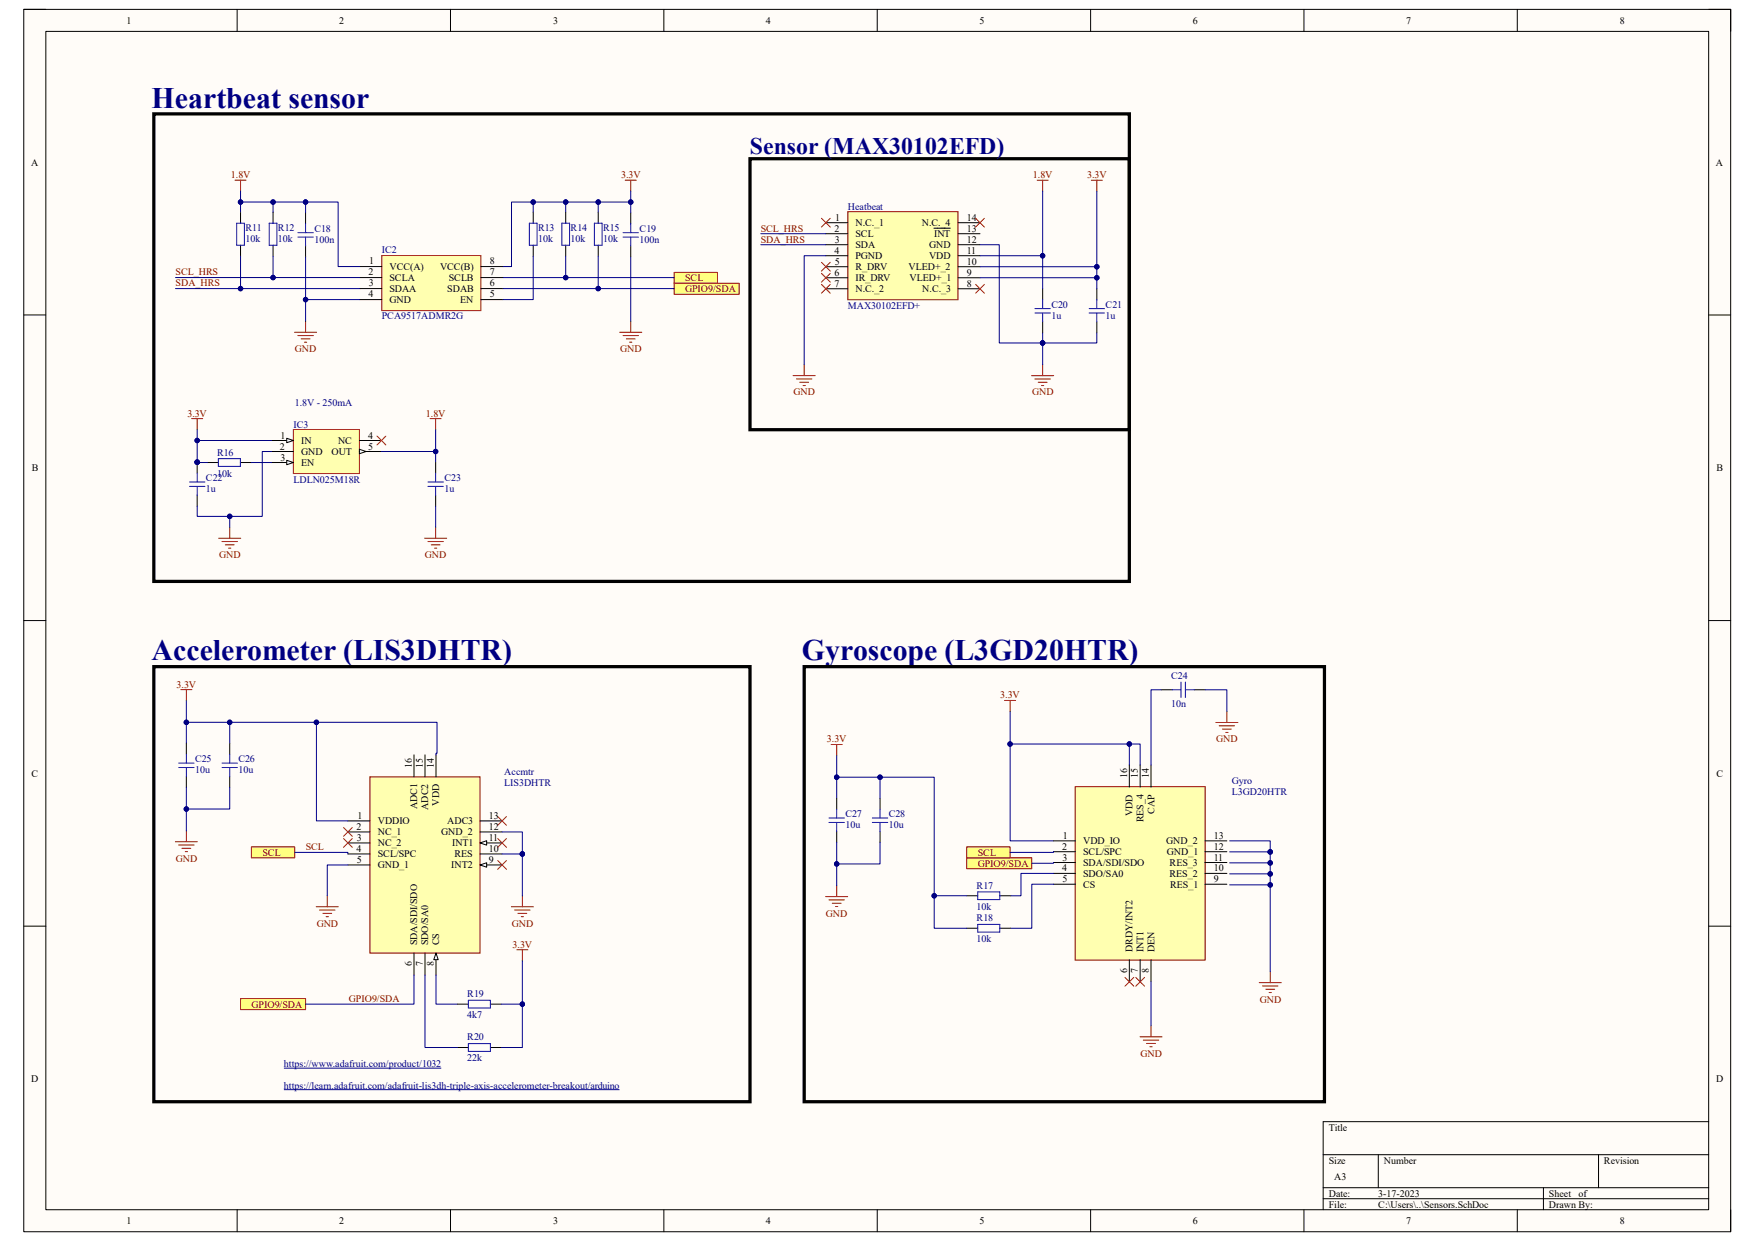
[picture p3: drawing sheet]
<svg xmlns="http://www.w3.org/2000/svg" width="297mm" height="210mm" viewBox="0 0 297 210" stroke-linecap="round" stroke-linejoin="round" font-family="sans-serif">
<defs><g id="words">
<g font-size="5" fill="#000080">
<text x="25.7" y="18.2">Heartbeat sensor</text>
<text x="25.7" y="111.7">Accelerometer (LIS3DHTR)</text>
<text x="135.7" y="111.7">Gyroscope (L3GD20HTR)</text>
</g>
<text font-size="4" fill="#000080" x="126.9" y="26">Sensor (MAX30102EFD)</text>
<g font-size="1.7">
<text x="21.4" y="4">1</text>
<text x="57.4" y="4">2</text>
<text x="93.6" y="4">3</text>
<text x="129.6" y="4">4</text>
<text x="165.8" y="4">5</text>
<text x="201.8" y="4">6</text>
<text x="238" y="4">7</text>
<text x="274.1" y="4">8</text>
<text x="5.3" y="28">A</text>
<text x="290.4" y="28">A</text>
<text x="141.2" y="39.2">2</text>
<text x="141.3" y="41.1">3</text>
<text x="141.4" y="37.3">1</text>
<text x="144.8" y="38.3">N.C._1</text>
<text x="144.8" y="40.1">SCL</text>
<text x="144.8" y="42">SDA</text>
<text x="156" y="38.3">N.C._4</text>
<text x="157.2" y="42">GND</text>
<text x="158.1" y="40.1">INT</text>
<text x="163.6" y="41.1">12</text>
<text x="163.6" y="39.2">13</text>
<text x="163.6" y="37.3">14</text>
<text x="62.4" y="46.6">2</text>
<text x="62.5" y="44.7">1</text>
<text x="65.9" y="45.7">VCC(A)</text>
<text x="65.9" y="47.5">SCLA</text>
<text x="74.5" y="45.7">VCC(B)</text>
<text x="75.9" y="47.5">SCLB</text>
<text x="82.9" y="44.7">8</text>
<text x="82.9" y="46.6">7</text>
<text x="141.2" y="42.9">4</text>
<text x="141.2" y="46.7">6</text>
<text x="141.3" y="44.8">5</text>
<text x="144.8" y="43.9">PGND</text>
<text x="144.8" y="45.7">R_DRV</text>
<text x="144.8" y="47.6">IR_DRV</text>
<text x="153.8" y="45.7">VLED+_2</text>
<text x="153.9" y="47.6">VLED+_1</text>
<text x="157.2" y="43.9">VDD</text>
<text x="163.6" y="46.7">9</text>
<text x="163.6" y="44.8">10</text>
<text x="163.6" y="42.9">11</text>
<text x="62.4" y="50.3">4</text>
<text x="62.4" y="48.5">3</text>
<text x="65.9" y="49.4">SDAA</text>
<text x="65.9" y="51.3">GND</text>
<text x="75.7" y="49.4">SDAB</text>
<text x="77.9" y="51.3">EN</text>
<text x="82.9" y="48.5">6</text>
<text x="82.9" y="50.3">5</text>
<text x="141.2" y="48.5">7</text>
<text x="144.8" y="49.4">N.C._2</text>
<text x="156.1" y="49.4">N.C._3</text>
<text x="163.6" y="48.5">8</text>
<text x="47.4" y="76.1">2</text>
<text x="47.5" y="77.9">3</text>
<text x="47.5" y="74.2">1</text>
<text x="51" y="75.1">IN</text>
<text x="51" y="77">GND</text>
<text x="56.1" y="77">OUT</text>
<text x="57.2" y="75.1">NC</text>
<text x="62.3" y="74.2">4</text>
<text x="62.3" y="76.1">5</text>
<text x="5.4" y="79.8">B</text>
<text x="51" y="78.9">EN</text>
<text x="290.5" y="79.8">B</text>
<text x="5.3" y="131.4">C</text>
<text x="69.7" y="130" transform="rotate(-90 69.7 130)">16</text>
<text x="71.5" y="130" transform="rotate(-90 71.5 130)">15</text>
<text x="73.4" y="130" transform="rotate(-90 73.4 130)">14</text>
<text x="190.8" y="131.7" transform="rotate(-90 190.8 131.7)">16</text>
<text x="192.6" y="131.7" transform="rotate(-90 192.6 131.7)">15</text>
<text x="194.4" y="131.7" transform="rotate(-90 194.4 131.7)">14</text>
<text x="290.5" y="131.4">C</text>
<text x="70.6" y="136.9" transform="rotate(-90 70.6 136.9)">ADC1</text>
<text x="72.5" y="137.1" transform="rotate(-90 72.5 137.1)">ADC2</text>
<text x="74.3" y="136.4" transform="rotate(-90 74.3 136.4)">VDD</text>
<text x="195.4" y="137.7" transform="rotate(-90 195.4 137.7)">CAP</text>
<text x="60.3" y="140.4">2</text>
<text x="60.4" y="142.3">3</text>
<text x="60.5" y="138.6">1</text>
<text x="63.9" y="139.5">VDDIO</text>
<text x="63.9" y="141.4">NC_1</text>
<text x="63.9" y="143.2">NC_2</text>
<text x="74.7" y="141.4">GND_2</text>
<text x="75.7" y="139.5">ADC3</text>
<text x="76.5" y="143.2">INT1</text>
<text x="82.7" y="142.3">11</text>
<text x="82.7" y="140.4">12</text>
<text x="82.7" y="138.6">13</text>
<text x="179.7" y="143.8">2</text>
<text x="179.9" y="141.9">1</text>
<text x="183.3" y="142.9">VDD_IO</text>
<text x="191.7" y="138.1" transform="rotate(-90 191.7 138.1)">VDD</text>
<text x="193.5" y="139.2" transform="rotate(-90 193.5 139.2)">RES_4</text>
<text x="197.4" y="142.9">GND_2</text>
<text x="205.4" y="143.8">12</text>
<text x="205.4" y="141.9">13</text>
<text x="60.3" y="144.1">4</text>
<text x="60.4" y="146">5</text>
<text x="63.9" y="145.1">SCL/SPC</text>
<text x="63.9" y="146.9">GND_1</text>
<text x="76.4" y="146.9">INT2</text>
<text x="76.9" y="145.1">RES</text>
<text x="82.7" y="146">9</text>
<text x="82.7" y="144.1">10</text>
<text x="179.7" y="147.4">4</text>
<text x="179.8" y="149.3">5</text>
<text x="179.8" y="145.6">3</text>
<text x="183.3" y="144.7">SCL/SPC</text>
<text x="183.3" y="146.6">SDA/SDI/SDO</text>
<text x="183.3" y="148.4">SDO/SA0</text>
<text x="197.5" y="144.7">GND_1</text>
<text x="197.9" y="148.4">RES_2</text>
<text x="198" y="146.6">RES_3</text>
<text x="205.4" y="149.3">9</text>
<text x="205.4" y="147.4">10</text>
<text x="205.4" y="145.6">11</text>
<text x="183.3" y="150.2">CS</text>
<text x="198" y="150.2">RES_1</text>
<text x="70.6" y="160" transform="rotate(-90 70.6 160)">SDA/SDI/SDO</text>
<text x="72.5" y="160" transform="rotate(-90 72.5 160)">SDO/SA0</text>
<text x="74.3" y="160" transform="rotate(-90 74.3 160)">CS</text>
<text x="191.7" y="161.1" transform="rotate(-90 191.7 161.1)">DRDY/INT2</text>
<text x="193.5" y="161.1" transform="rotate(-90 193.5 161.1)">INT1</text>
<text x="195.4" y="161.1" transform="rotate(-90 195.4 161.1)">DEN</text>
<text x="69.7" y="163.5" transform="rotate(-90 69.7 163.5)">6</text>
<text x="71.5" y="163.5" transform="rotate(-90 71.5 163.5)">7</text>
<text x="73.4" y="163.5" transform="rotate(-90 73.4 163.5)">8</text>
<text x="190.8" y="164.7" transform="rotate(-90 190.8 164.7)">6</text>
<text x="192.6" y="164.7" transform="rotate(-90 192.6 164.7)">7</text>
<text x="194.4" y="164.6" transform="rotate(-90 194.4 164.6)">8</text>
<text x="5.3" y="183.2">D</text>
<text x="290.4" y="183.2">D</text>
<text x="224.9" y="191.3">Title</text>
<text x="224.9" y="196.9">Size</text>
<text x="234.2" y="196.9">Number</text>
<text x="271.4" y="196.9">Revision</text>
<text x="224.9" y="202.5">Date:</text>
<text x="225.8" y="199.7">A3</text>
<text x="233.3" y="202.5">3-17-2023</text>
<text x="262.1" y="202.5">Sheet</text>
<text x="267.2" y="202.5">of</text>
<text x="21.4" y="207.2">1</text>
<text x="57.4" y="207.2">2</text>
<text x="93.6" y="207.2">3</text>
<text x="129.6" y="207.2">4</text>
<text x="165.8" y="207.2">5</text>
<text x="201.8" y="207.2">6</text>
<text x="224.9" y="204.4">File:</text>
<text x="233.3" y="204.4">C:\Users\..\Sensors.SchDoc</text>
<text x="238" y="207.2">7</text>
<text x="262.1" y="204.4">Drawn By:</text>
<text x="274.1" y="207.2">8</text>
</g>
<g font-size="1.7" fill="#800000">
<text x="39.1" y="30.1">1.8V</text>
<text x="105.1" y="30.1">3.3V</text>
<text x="174.8" y="30.1">1.8V</text>
<text x="184" y="30.1">3.3V</text>
<text x="128.7" y="39.2">SCL_HRS</text>
<text x="128.7" y="41.1">SDA_HRS</text>
<text x="29.7" y="46.6">SCL_HRS</text>
<text x="116" y="47.6">SCL</text>
<text x="29.7" y="48.5">SDA_HRS</text>
<text x="116" y="49.4">GPIO9/SDA</text>
<text x="49.9" y="59.6">GND</text>
<text x="104.9" y="59.6">GND</text>
<text x="31.7" y="70.5">3.3V</text>
<text x="72.1" y="70.5">1.8V</text>
<text x="134.3" y="66.9">GND</text>
<text x="174.7" y="66.9">GND</text>
<text x="37.1" y="94.4">GND</text>
<text x="71.9" y="94.4">GND</text>
<text x="29.9" y="116.4">3.3V</text>
<text x="169.3" y="118.2">3.3V</text>
<text x="140" y="125.6">3.3V</text>
<text x="205.8" y="125.6">GND</text>
<text x="51.7" y="143.9">SCL</text>
<text x="29.8" y="145.8">GND</text>
<text x="44.4" y="144.8">SCL</text>
<text x="165.5" y="146.7">GPIO9/SDA</text>
<text x="165.5" y="144.8">SCL</text>
<text x="139.8" y="155.1">GND</text>
<text x="53.6" y="156.8">GND</text>
<text x="86.6" y="156.8">GND</text>
<text x="86.7" y="160.4">3.3V</text>
<text x="42.6" y="170.5">GPIO9/SDA</text>
<text x="59.1" y="169.6">GPIO9/SDA</text>
<text x="213.2" y="169.7">GND</text>
<text x="193" y="178.9">GND</text>
</g>
<g font-size="1.7" fill="#000080">
<text x="143.5" y="35.5">Heatbeat</text>
<text x="41.5" y="39.1">R11</text>
<text x="41.5" y="41">10k</text>
<text x="47" y="39.1">R12</text>
<text x="47" y="41">10k</text>
<text x="53.2" y="39.2">C18</text>
<text x="53.2" y="41.1">100n</text>
<text x="91.1" y="39.1">R13</text>
<text x="91.1" y="41">10k</text>
<text x="96.6" y="39.1">R14</text>
<text x="96.6" y="41">10k</text>
<text x="102.1" y="39.1">R15</text>
<text x="102.1" y="41">10k</text>
<text x="108.2" y="39.2">C19</text>
<text x="108.2" y="41.1">100n</text>
<text x="64.6" y="42.9">IC2</text>
<text x="143.5" y="52.2">MAX30102EFD+</text>
<text x="177.9" y="52.1">C20</text>
<text x="177.9" y="53.9">1u</text>
<text x="187.1" y="52.1">C21</text>
<text x="187.1" y="53.9">1u</text>
<text x="64.6" y="54.1">PCA9517ADMR2G</text>
<text x="49.9" y="68.7">1.8V - 250mA</text>
<text x="36.7" y="77.1">R16</text>
<text x="49.7" y="72.3">IC3</text>
<text x="34.8" y="81.4">C22</text>
<text x="34.8" y="83.3">1u</text>
<text x="36.7" y="80.6">10k</text>
<text x="49.7" y="81.7">LDLN025M18R</text>
<text x="75.2" y="81.4">C23</text>
<text x="75.2" y="83.3">1u</text>
<text x="198.2" y="114.9">C24</text>
<text x="198.2" y="119.7">10n</text>
<text x="33" y="129">C25</text>
<text x="33" y="130.9">10u</text>
<text x="40.3" y="129">C26</text>
<text x="40.3" y="130.9">10u</text>
<text x="85.3" y="131.1">Accmtr</text>
<text x="85.3" y="133">LIS3DHTR</text>
<text x="208.5" y="132.6">Gyro</text>
<text x="208.5" y="134.5">L3GD20HTR</text>
<text x="143.1" y="138.3">C27</text>
<text x="143.1" y="140.1">10u</text>
<text x="150.4" y="138.3">C28</text>
<text x="150.4" y="140.1">10u</text>
<text x="165.3" y="150.4">R17</text>
<text x="165.3" y="153.9">10k</text>
<text x="165.3" y="155.9">R18</text>
<text x="165.3" y="159.4">10k</text>
<text x="79.1" y="168.7">R19</text>
<text x="79.1" y="172.3">4k7</text>
<text x="79.1" y="176.1">R20</text>
<text x="79.1" y="179.6">22k</text>
<text x="48" y="180.6">https://www.adafruit.com/product/1032</text>
<text x="48" y="184.2">https://learn.adafruit.com/adafruit-lis3dh-triple-axis-accelerometer-breakout/arduino</text>
</g>
</g></defs>
<path d="M4 1.6h288.9v206.8h-288.9z" fill-rule="evenodd" fill="#fffcf8"/>
<path d="M4 1.6h288.9v206.8h-288.9z" fill="none" stroke="#000" stroke-width=".17"/>
<path d="M7.8 5.3h281.4v199.4h-281.4z" fill-rule="evenodd" fill="#fffcf8"/>
<g fill="none" stroke="#000" stroke-width=".17">
<path d="M4 1.6h3.7M7.8 5.3h281.4v199.4h-281.4zM40.1 1.6v3.7M76.2 1.6v3.7M112.3 1.6v3.7M148.5 1.6v3.7M184.6 1.6v3.7M220.7 1.6v3.7M256.8 1.6v3.7M289.2 1.6h3.7v3.7M4 53.3h3.7M289.2 53.3h3.7"/>
<path d="M4 105h3.8M289.2 105h3.7M4 156.7h3.8M289.2 156.7h3.7M223.9 195.4h65.3M233.3 195.4v5.6M270.5 195.4v5.6M289.2 189.8h-65.3v14.9M40.1 204.7v3.7M76.2 204.7v3.7M112.4 204.7v3.7M148.5 204.7v3.7"/>
<path d="M184.6 204.7v3.7M220.7 204.7v3.7M223.9 201h65.3M223.9 202.9h65.3M256.8 204.7v3.7M261.2 201v3.7M292.9 204.7v3.7"/>
</g>
<path d="M182 133.1h22v29.4h-22z" fill-rule="evenodd" fill="#ffffb0"/>
<g fill="none" stroke="#800000" stroke-width=".17">
<path d="M30.6 116.7h1.9M31.5 116.7v1.9M182 133.1h22v29.4h-22zM29.7 142.4h3.7M30.2 143h2.6M30.8 143.6h1.5M31.4 144.1h.3M31.5 140.6v1.8M53.5 153.5h3.8M54.1 154h2.6M54.6 154.6h1.5M55.2 155.1h.4"/>
<path d="M55.4 151.6v1.9M86.5 153.5h3.8M87.1 154h2.6M87.7 154.6h1.4M88.2 155.1h.4M88.4 151.6v1.9"/>
</g>
<g fill="none" stroke="#000" stroke-width=".17">
<path d="M31.5 125.8v1.9M31.5 131.4v1.8M38.9 125.8v1.9M38.9 131.4v1.8M191.1 129.5v3.7M193 129.5v3.7M194.8 129.5v3.7M178.3 142.3h3.7M178.3 144.1h3.7M178.3 146h3.7M178.3 147.8h3.7M178.3 149.6h3.7"/>
<path d="M203.9 142.3h3.7M203.9 144.1h3.7M203.9 146h3.7M203.9 147.8h3.7M203.9 149.6h3.7M191.1 162.4v3.7M193 162.4v3.7M194.8 162.4v3.7"/>
</g>
<path d="M30.2 129.9h2.6M30.2 129.1h2.6M31.5 127.7v1.4M31.5 129.9v1.5M37.6 129.9h2.6M37.6 129.1h2.6M38.9 127.7v1.4M38.9 129.9v1.5" fill="none" stroke="#00f" stroke-width=".17"/>
<path d="M48 180.8h26.7M48 184.4h56.8" fill="none" stroke="#000080" stroke-width=".17"/>
<path d="M40.7 169h11v1.9h-11z" fill-rule="evenodd" fill="#ffff80"/>
<path d="M40.7 169h11v1.9h-11z" fill="none" stroke="#800000" stroke-width=".17"/>
<path d="M42.5 143.3h7.4v1.9h-7.4z" fill-rule="evenodd" fill="#ffff80"/>
<g fill="none" stroke="#800000" stroke-width=".17">
<path d="M170 118.5h1.9M170.9 118.5v1.9M140.7 126h1.8M141.6 126v1.9M205.8 122.3h3.7M206.3 122.8h2.6M206.9 123.4h1.5M207.4 124h.4M207.6 120.4v1.9M42.5 143.3h7.4v1.9h-7.4zM139.7 151.7h3.8M140.3 152.3h2.6"/>
<path d="M140.9 152.9h1.4M141.4 153.4h.4M141.6 149.9v1.8M87.5 160.7h1.8M88.4 160.7v1.9M213.1 166.3h3.7M213.7 166.9h2.6M214.2 167.4h1.5M214.8 168h.4M215 164.4v1.9"/>
</g>
<path d="M196.5 116.7h1.9M202.1 116.7h1.9M141.6 135.1v1.8M148.9 135.1v1.8M141.6 140.7v1.8M148.9 140.7v1.8M77.4 169.9h1.9M77.4 177.3h1.9M83 169.9h1.9M83 177.3h1.9" fill="none" stroke="#000" stroke-width=".17"/>
<g fill="none" stroke="#00f" stroke-width=".17">
<path d="M198.4 116.7h1.5M199.9 115.4v2.6M200.6 115.4v2.6M200.6 116.7h1.5M140.3 139.2h2.6M140.3 138.4h2.6M141.6 136.9v1.5M141.6 139.2v1.5M147.6 139.2h2.6M147.6 138.4h2.6M148.9 136.9v1.5M148.9 139.2v1.5"/>
<path d="M79.3 169.3h3.7v1.3h-3.7zM79.3 176.6h3.7v1.3h-3.7z"/>
</g>
<path d="M58.1 140l1.5 1.5M58.1 141.9l1.5 1.5M59.6 140l-1.5 1.5M59.6 141.9l-1.5 1.5M84.2 141.9l1.5 1.5M84.2 145.6l1.5 1.5M85.7 141.9l-1.5 1.5M85.7 145.6l-1.5 1.5" fill="none" stroke="#f00" stroke-width=".17"/>
<path d="M163.6 145.2h11v1.8h-11z" fill-rule="evenodd" fill="#ffff80"/>
<path d="M163.6 145.2h11v1.8h-11z" fill="none" stroke="#800000" stroke-width=".17"/>
<path d="M163.6 143.3h7.3v1.9h-7.3z" fill-rule="evenodd" fill="#ffff80"/>
<path d="M163.6 143.3h7.3v1.9h-7.3zM192.9 175.5h3.8M193.5 176h2.6M194 176.6h1.5M194.6 177.1h.4M194.8 173.6v1.9" fill="none" stroke="#800000" stroke-width=".17"/>
<path d="M163.6 151.6h1.9M163.6 157.1h1.9M169.2 151.6h1.9M169.2 157.1h1.9" fill="none" stroke="#000" stroke-width=".17"/>
<path d="M165.5 150.9h3.7v1.3h-3.7zM165.5 156.4h3.7v1.3h-3.7z" fill="none" stroke="#00f" stroke-width=".17"/>
<path d="M190.4 165.4l1.5 1.5M191.9 165.4l-1.5 1.5M192.2 165.4l1.5 1.5M193.7 165.4l-1.5 1.5" fill="none" stroke="#f00" stroke-width=".17"/>
<path d="M143.5 35.8h18.6v14.9h-18.6z" fill-rule="evenodd" fill="#ffffb0"/>
<path d="M143.5 35.8h18.6v14.9h-18.6z" fill="none" stroke="#800000" stroke-width=".17"/>
<g fill="none" stroke="#000" stroke-width=".17">
<path d="M139.8 37.7h3.7M139.8 39.5h3.7M158.1 38.6h2.7M162.1 37.7h3.8M162.1 39.5h3.8M139.8 41.4h3.7M139.8 43.3h3.7M139.8 45.1h3.7M139.8 47h3.7M139.8 48.9h3.7M162.1 41.4h3.8M162.1 43.3h3.8"/>
<path d="M162.1 45.1h3.8M162.1 47h3.8M162.1 48.9h3.8"/>
</g>
<path d="M64.6 43.2h16.8v9.4h-16.8z" fill-rule="evenodd" fill="#ffffb0"/>
<g fill="none" stroke="#800000" stroke-width=".17">
<path d="M39.8 30.5h1.8M40.7 30.5v1.9M105.8 30.5h1.9M106.7 30.5v1.9M175.5 30.5h1.9M176.5 30.5v1.9M184.7 30.5h1.9M185.6 30.5v1.9M64.6 43.2h16.8v9.4h-16.8zM134.2 63.6h3.8M134.8 64.1h2.6M135.4 64.7h1.4"/>
<path d="M135.9 65.2h.4M136.1 61.7v1.9M174.6 63.6h3.7M175.1 64.1h2.7M175.7 64.7h1.5M176.3 65.2h.3M176.5 61.7v1.9"/>
</g>
<path d="M60.9 45.1h3.7M60.9 47h3.7M60.9 48.8h3.7M60.9 50.7h3.7M81.4 45.1h3.7M81.4 47h3.7M81.4 48.8h3.7M81.4 50.7h3.7M176.5 48.9v1.8M176.5 54.5v1.8M185.6 48.9v1.8M185.6 54.5v1.8" fill="none" stroke="#000" stroke-width=".17"/>
<path d="M175.1 53h2.7M175.1 52.2h2.7M176.5 50.7v1.5M176.5 53v1.5M184.3 53h2.6M184.3 52.2h2.6M185.6 50.7v1.5M185.6 53v1.5" fill="none" stroke="#00f" stroke-width=".17"/>
<g fill="none" stroke="#f00" stroke-width=".17">
<path d="M139 36.9l1.5 1.5M140.5 36.9l-1.5 1.5M165.1 36.9l1.5 1.5M166.6 36.9l-1.5 1.5M139 48.1l1.5 1.5M139 44.4l1.5 1.5M139 46.3l1.5 1.4M140.5 48.1l-1.5 1.5M140.5 44.4l-1.5 1.5M140.5 46.3l-1.5 1.4M165.1 48.1l1.5 1.5M166.6 48.1l-1.5 1.5"/>
<path d="M84.2 138.2l1.5 1.5M85.7 138.2l-1.5 1.5"/>
</g>
<path d="M114.1 46.1h7.3v1.9h-7.3z" fill-rule="evenodd" fill="#ffff80"/>
<path d="M114.1 46.1h7.3v1.9h-7.3z" fill="none" stroke="#800000" stroke-width=".17"/>
<path d="M114.1 47.9h11v1.9h-11z" fill-rule="evenodd" fill="#ffff80"/>
<path d="M49.9 56.2h3.7M50.4 56.8h2.6M51 57.4h1.5M51.5 57.9h.4M51.7 54.4v1.8M104.9 56.2h3.7M105.4 56.8h2.7M106 57.4h1.5M106.6 57.9h.3M106.7 54.4v1.8M114.1 47.9h11v1.9h-11z" fill="none" stroke="#800000" stroke-width=".17"/>
<g fill="none" stroke="#000" stroke-width=".17">
<path d="M40.7 35.9v1.9M46.2 35.9v1.9M51.7 36v1.9M90.2 35.9v1.9M95.7 35.9v1.9M101.2 35.9v1.9M106.7 36v1.9M40.7 41.5v1.9M46.2 41.5v1.9M51.7 41.6v1.9M90.2 41.5v1.9M95.7 41.5v1.9"/>
<path d="M101.2 41.5v1.9M106.7 41.6v1.9"/>
</g>
<g fill="none" stroke="#00f" stroke-width=".17">
<path d="M40.1 37.8h1.3v3.7h-1.3zM45.6 37.8h1.3v3.7h-1.3zM50.4 39.4h2.6M51.7 37.9v1.5M89.6 37.8h1.3v3.7h-1.3zM95.1 37.8h1.3v3.7h-1.3zM100.6 37.8h1.3v3.7h-1.3zM105.4 39.4h2.7M106.7 37.9v1.5M50.4 40.1h2.6M51.7 40.1v1.5M105.4 40.1h2.7"/>
<path d="M106.7 40.1v1.5"/>
</g>
<path d="M49.6 72.7h11.2v7.4h-11.2z" fill-rule="evenodd" fill="#ffffb0"/>
<path d="M49.6 72.7h11.2v7.4h-11.2z" fill="none" stroke="#800000" stroke-width=".17"/>
<path d="M45.9 74.5h3.7" fill="none" stroke="#000" stroke-width=".17"/>
<path d="M48.5 74.2l1.1 .3-1.1 .4z" fill="#f8fcff"/>
<path d="M45.9 76.4h3.7M45.9 78.3h3.7M48.5 74.2l1.1 .3-1.1 .4z" fill="none" stroke="#000" stroke-width=".17"/>
<path d="M48.5 77.9l1.1 .4-1.1 .3z" fill="#f8fcff"/>
<path d="M48.5 77.9l1.1 .4-1.1 .3zM60.8 74.5h3.8M60.8 76.4h3.8" fill="none" stroke="#000" stroke-width=".17"/>
<path d="M60.8 76l1.1 .4-1.1 .4z" fill="#f8fcff"/>
<path d="M60.8 76l1.1 .4-1.1 .4z" fill="none" stroke="#000" stroke-width=".17"/>
<circle cx="33.4" cy="78.2" r=".37" fill="#000080"/>
<circle cx="33.4" cy="78.2" r=".37" fill="none" stroke="#000080" stroke-width=".17"/>
<path d="M33.4 78.2v1.9M33.4 83.8v1.9" fill="none" stroke="#000" stroke-width=".17"/>
<circle cx="33.4" cy="78.2" r=".37" fill="#000080"/>
<g fill="none" stroke="#000080" stroke-width=".17">
<path d="M31.5 122.2h7.4v3.6"/>
<circle cx="33.4" cy="78.2" r=".37"/>
</g>
<path d="M37 77.6h3.7v1.3h-3.7zM32.1 82.3h2.6M32.1 81.6h2.6M33.4 80.1v1.5M33.4 82.3v1.5M72.4 82.3h2.6M72.4 81.6h2.6M73.7 80.1v1.5M73.7 82.3v1.5" fill="none" stroke="#00f" stroke-width=".17"/>
<path d="M35.1 78.3h1.9M40.7 78.3h1.8M73.7 78.2v1.9M73.7 83.8v1.9" fill="none" stroke="#000" stroke-width=".17"/>
<g fill="none" stroke="#800000" stroke-width=".17">
<path d="M32.4 70.8h1.9M33.4 70.8v1.9M72.8 70.8h1.9M73.7 70.8v1.9M37 91.1h3.7M37.6 91.6h2.6M38.1 92.2h1.5M38.7 92.8h.4M38.9 89.2v1.9M71.9 91.1h3.7M72.4 91.6h2.6M73 92.2h1.5"/>
<path d="M73.5 92.8h.4M73.7 89.2v1.9"/>
</g>
<path d="M63.8 73.8l1.5 1.5M65.3 73.8l-1.5 1.5" fill="none" stroke="#f00" stroke-width=".17"/>
<path d="M26 19.3h165.1v79.1h-165.1zM26 112.8h100.9v73.6h-100.9zM136.1 112.8h88v73.6h-88z" fill="none" stroke="#000" stroke-width=".55"/>
<circle cx="38.9" cy="122.2" r=".37" fill="#000080"/>
<circle cx="38.9" cy="122.2" r=".37" fill="none" stroke="#000080" stroke-width=".17"/>
<circle cx="31.5" cy="122.2" r=".37" fill="#000080"/>
<g fill="none" stroke="#000080" stroke-width=".17">
<path d="M38.9 133.2v3.7h-7.4"/>
<circle cx="31.5" cy="122.2" r=".37"/>
</g>
<circle cx="31.5" cy="136.9" r=".37" fill="#000080"/>
<g fill="none" stroke="#000080" stroke-width=".17">
<path d="M88.4 162.6v7.3h-3.5"/>
<circle cx="31.5" cy="136.9" r=".37"/>
</g>
<circle cx="88.4" cy="169.9" r=".37" fill="#000080"/>
<g fill="none" stroke="#000080" stroke-width=".17">
<path d="M88.4 169.9v7.4h-3.5"/>
<circle cx="88.4" cy="169.9" r=".37"/>
</g>
<circle cx="88.4" cy="169.9" r=".37" fill="#000080"/>
<g fill="none" stroke="#000080" stroke-width=".17">
<path d="M141.6 131.5h7.3v3.6"/>
<circle cx="88.4" cy="169.9" r=".37"/>
</g>
<circle cx="148.9" cy="131.5" r=".37" fill="#000080"/>
<circle cx="148.9" cy="131.5" r=".37" fill="none" stroke="#000080" stroke-width=".17"/>
<circle cx="141.6" cy="131.5" r=".37" fill="#000080"/>
<g fill="none" stroke="#000080" stroke-width=".17">
<path d="M148.9 142.5v3.7h-7.3"/>
<circle cx="141.6" cy="131.5" r=".37"/>
</g>
<circle cx="141.6" cy="146.2" r=".37" fill="#000080"/>
<g fill="none" stroke="#000080" stroke-width=".17">
<path d="M204 116.7h3.6v3.7M208.1 142.3h6.9v1.9"/>
<circle cx="141.6" cy="146.2" r=".37"/>
</g>
<circle cx="215" cy="144.2" r=".37" fill="#000080"/>
<g fill="none" stroke="#000080" stroke-width=".17">
<path d="M208.1 144.2h6.9"/>
<circle cx="215" cy="144.2" r=".37"/>
</g>
<circle cx="215" cy="144.2" r=".37" fill="#000080"/>
<g fill="none" stroke="#000080" stroke-width=".17">
<path d="M215 144.2v1.8"/>
<circle cx="215" cy="144.2" r=".37"/>
</g>
<circle cx="215" cy="146" r=".37" fill="#000080"/>
<circle cx="215" cy="146" r=".37" fill="none" stroke="#000080" stroke-width=".17"/>
<circle cx="215" cy="144.2" r=".37" fill="#000080"/>
<g fill="none" stroke="#000080" stroke-width=".17">
<path d="M208.1 149.8h6.9"/>
<circle cx="215" cy="144.2" r=".37"/>
</g>
<circle cx="215" cy="149.8" r=".37" fill="#000080"/>
<g fill="none" stroke="#000080" stroke-width=".17">
<path d="M208.1 146h6.9v1.9h-6.9"/>
<circle cx="215" cy="149.8" r=".37"/>
</g>
<circle cx="215" cy="147.9" r=".37" fill="#000080"/>
<circle cx="215" cy="147.9" r=".37" fill="none" stroke="#000080" stroke-width=".17"/>
<circle cx="215" cy="146" r=".37" fill="#000080"/>
<g fill="none" stroke="#000080" stroke-width=".17">
<path d="M196.5 116.7h-1.7v12.8M171 125.9h20.1v3.6"/>
<circle cx="215" cy="146" r=".37"/>
</g>
<circle cx="191.1" cy="125.9" r=".37" fill="#000080"/>
<circle cx="191.1" cy="125.9" r=".37" fill="none" stroke="#000080" stroke-width=".17"/>
<circle cx="170.9" cy="125.9" r=".37" fill="#000080"/>
<g fill="none" stroke="#000080" stroke-width=".17">
<path d="M191.1 125.9h1.9v3.6M178.3 144.1v.2h-7.3M178.3 146v.1h-3.7"/>
<circle cx="170.9" cy="125.9" r=".37"/>
</g>
<circle cx="191.1" cy="125.9" r=".37" fill="#000080"/>
<g fill="none" stroke="#000080" stroke-width=".17">
<path d="M148.9 131.5h9.2v20.1h5.5"/>
<circle cx="191.1" cy="125.9" r=".37"/>
</g>
<circle cx="148.9" cy="131.5" r=".37" fill="#000080"/>
<circle cx="148.9" cy="131.5" r=".37" fill="none" stroke="#000080" stroke-width=".17"/>
<circle cx="158.1" cy="151.6" r=".37" fill="#000080"/>
<g fill="none" stroke="#000080" stroke-width=".17">
<path d="M158.1 151.6v5.5h5.5M178.3 147.8h-5.5v3.8h-1.7M178.3 149.6h-3.7v7.5h-3.5"/>
<circle cx="158.1" cy="151.6" r=".37"/>
</g>
<circle cx="158.1" cy="151.6" r=".37" fill="#000080"/>
<g fill="none" stroke="#000080" stroke-width=".17">
<path d="M171 120.4v21.9h7.3M194.8 166.1v7.5"/>
<circle cx="158.1" cy="151.6" r=".37"/>
</g>
<circle cx="170.9" cy="125.9" r=".37" fill="#000080"/>
<g fill="none" stroke="#000080" stroke-width=".17">
<path d="M141.6 142.5v7.4"/>
<circle cx="170.9" cy="125.9" r=".37"/>
</g>
<circle cx="141.6" cy="146.2" r=".37" fill="#000080"/>
<g fill="none" stroke="#000080" stroke-width=".17">
<path d="M141.6 127.9v7.2"/>
<circle cx="141.6" cy="146.2" r=".37"/>
</g>
<circle cx="141.6" cy="131.5" r=".37" fill="#000080"/>
<g fill="none" stroke="#000080" stroke-width=".17">
<path d="M215 147.9v16.5"/>
<circle cx="141.6" cy="131.5" r=".37"/>
</g>
<circle cx="215" cy="149.8" r=".37" fill="#000080"/>
<circle cx="215" cy="149.8" r=".37" fill="none" stroke="#000080" stroke-width=".17"/>
<circle cx="215" cy="147.9" r=".37" fill="#000080"/>
<g fill="none" stroke="#000080" stroke-width=".17">
<path d="M165.9 47h19.7v1.9"/>
<circle cx="215" cy="147.9" r=".37"/>
</g>
<circle cx="185.6" cy="47" r=".37" fill="#000080"/>
<g fill="none" stroke="#000080" stroke-width=".17">
<path d="M165.9 45.1h19.7v1.9"/>
<circle cx="185.6" cy="47" r=".37"/>
</g>
<circle cx="185.6" cy="45.1" r=".37" fill="#000080"/>
<circle cx="185.6" cy="45.1" r=".37" fill="none" stroke="#000080" stroke-width=".17"/>
<circle cx="185.6" cy="47" r=".37" fill="#000080"/>
<g fill="none" stroke="#000080" stroke-width=".17">
<path d="M185.6 32.4v12.7"/>
<circle cx="185.6" cy="47" r=".37"/>
</g>
<circle cx="185.6" cy="45.1" r=".37" fill="#000080"/>
<g fill="none" stroke="#000080" stroke-width=".17">
<path d="M185.6 56.3v1.7h-9.1"/>
<circle cx="185.6" cy="45.1" r=".37"/>
</g>
<circle cx="176.4" cy="58" r=".37" fill="#000080"/>
<g fill="none" stroke="#000080" stroke-width=".17">
<path d="M165.9 41.4h3.2v16.6h7.4"/>
<circle cx="176.4" cy="58" r=".37"/>
</g>
<circle cx="176.4" cy="58" r=".37" fill="#000080"/>
<g fill="none" stroke="#000080" stroke-width=".17">
<path d="M176.5 32.4v10.9"/>
<circle cx="176.4" cy="58" r=".37"/>
</g>
<circle cx="176.4" cy="43.3" r=".37" fill="#000080"/>
<g fill="none" stroke="#000080" stroke-width=".17">
<path d="M165.9 43.3h10.6v5.6"/>
<circle cx="176.4" cy="43.3" r=".37"/>
</g>
<circle cx="176.4" cy="43.3" r=".37" fill="#000080"/>
<g fill="none" stroke="#000080" stroke-width=".17">
<path d="M95.7 43.4v3.6M139.8 43.3h-3.7v18.4"/>
<circle cx="176.4" cy="43.3" r=".37"/>
</g>
<circle cx="95.7" cy="47" r=".37" fill="#000080"/>
<g fill="none" stroke="#000080" stroke-width=".17">
<path d="M101.2 48.8l12.9 .1"/>
<circle cx="95.7" cy="47" r=".37"/>
</g>
<circle cx="101.2" cy="48.8" r=".37" fill="#000080"/>
<g fill="none" stroke="#000080" stroke-width=".17">
<path d="M101.2 43.4v5.4h-16.1"/>
<circle cx="101.2" cy="48.8" r=".37"/>
</g>
<circle cx="101.2" cy="48.8" r=".37" fill="#000080"/>
<g fill="none" stroke="#000080" stroke-width=".17">
<path d="M40.7 43.4v5.4h20.2"/>
<circle cx="101.2" cy="48.8" r=".37"/>
</g>
<circle cx="40.7" cy="48.8" r=".37" fill="#000080"/>
<g fill="none" stroke="#000080" stroke-width=".17">
<path d="M46.2 43.4v3.6h14.7"/>
<circle cx="40.7" cy="48.8" r=".37"/>
</g>
<circle cx="46.2" cy="47" r=".37" fill="#000080"/>
<g fill="none" stroke="#000080" stroke-width=".17">
<path d="M40.7 32.4v1.8"/>
<circle cx="46.2" cy="47" r=".37"/>
</g>
<circle cx="40.7" cy="34.2" r=".37" fill="#000080"/>
<g fill="none" stroke="#000080" stroke-width=".17">
<path d="M46.2 34.2v1.7"/>
<circle cx="40.7" cy="34.2" r=".37"/>
</g>
<circle cx="46.2" cy="34.2" r=".37" fill="#000080"/>
<g fill="none" stroke="#000080" stroke-width=".17">
<path d="M95.7 34.2v1.7"/>
<circle cx="46.2" cy="34.2" r=".37"/>
</g>
<circle cx="95.7" cy="34.2" r=".37" fill="#000080"/>
<g fill="none" stroke="#000080" stroke-width=".17">
<path d="M101.2 34.2v1.7"/>
<circle cx="95.7" cy="34.2" r=".37"/>
</g>
<circle cx="101.2" cy="34.2" r=".37" fill="#000080"/>
<g fill="none" stroke="#000080" stroke-width=".17">
<path d="M90.2 34.2v1.7"/>
<circle cx="101.2" cy="34.2" r=".37"/>
</g>
<circle cx="90.2" cy="34.2" r=".37" fill="#000080"/>
<g fill="none" stroke="#000080" stroke-width=".17">
<path d="M51.7 34.2v1.8M90.2 43.4v7.3h-5.1"/>
<circle cx="90.2" cy="34.2" r=".37"/>
</g>
<circle cx="51.7" cy="34.2" r=".37" fill="#000080"/>
<g fill="none" stroke="#000080" stroke-width=".17">
<path d="M51.7 50.7v3.7"/>
<circle cx="51.7" cy="34.2" r=".37"/>
</g>
<circle cx="51.7" cy="50.7" r=".37" fill="#000080"/>
<g fill="none" stroke="#000080" stroke-width=".17">
<path d="M51.7 43.5v7.2h9.2"/>
<circle cx="51.7" cy="50.7" r=".37"/>
</g>
<circle cx="51.7" cy="50.7" r=".37" fill="#000080"/>
<g fill="none" stroke="#000080" stroke-width=".17">
<path d="M106.7 34.2v1.8M106.7 43.5v10.9"/>
<circle cx="51.7" cy="50.7" r=".37"/>
</g>
<circle cx="106.7" cy="34.2" r=".37" fill="#000080"/>
<g fill="none" stroke="#000080" stroke-width=".17">
<path d="M29.7 47h16.5"/>
<circle cx="106.7" cy="34.2" r=".37"/>
</g>
<circle cx="46.2" cy="47" r=".37" fill="#000080"/>
<g fill="none" stroke="#000080" stroke-width=".17">
<path d="M29.7 48.8h11"/>
<circle cx="46.2" cy="47" r=".37"/>
</g>
<circle cx="40.7" cy="48.8" r=".37" fill="#000080"/>
<g fill="none" stroke="#000080" stroke-width=".17">
<path d="M128.8 39.5h11M128.8 41.4h11M45.9 74.5h-12.5v3.7"/>
<circle cx="40.7" cy="48.8" r=".37"/>
</g>
<circle cx="33.4" cy="78.2" r=".37" fill="#000080"/>
<circle cx="33.4" cy="78.2" r=".37" fill="none" stroke="#000080" stroke-width=".17"/>
<circle cx="33.4" cy="74.5" r=".37" fill="#000080"/>
<g fill="none" stroke="#000080" stroke-width=".17">
<path d="M33.4 85.7v1.7h5.5v1.8"/>
<circle cx="33.4" cy="74.5" r=".37"/>
</g>
<circle cx="38.9" cy="87.4" r=".37" fill="#000080"/>
<g fill="none" stroke="#000080" stroke-width=".17">
<path d="M45.9 76.4h-1.5v11h-5.5"/>
<circle cx="38.9" cy="87.4" r=".37"/>
</g>
<circle cx="38.9" cy="87.4" r=".37" fill="#000080"/>
<g fill="none" stroke="#000080" stroke-width=".17">
<path d="M64.6 76.4h9.1v1.8"/>
<circle cx="38.9" cy="87.4" r=".37"/>
</g>
<circle cx="73.7" cy="76.4" r=".37" fill="#000080"/>
<g fill="none" stroke="#000080" stroke-width=".17">
<path d="M73.7 72.7v3.7M73.7 85.7v3.5"/>
<circle cx="73.7" cy="76.4" r=".37"/>
</g>
<circle cx="73.7" cy="76.4" r=".37" fill="#000080"/>
<g fill="none" stroke="#000080" stroke-width=".17">
<path d="M33.4 72.7v1.8"/>
<circle cx="73.7" cy="76.4" r=".37"/>
</g>
<circle cx="33.4" cy="74.5" r=".37" fill="#000080"/>
<g fill="none" stroke="#000080" stroke-width=".17">
<path d="M33.4 78.2l1.7 .1"/>
<circle cx="33.4" cy="74.5" r=".37"/>
</g>
<circle cx="33.4" cy="78.2" r=".37" fill="#000080"/>
<g fill="none" stroke="#000080" stroke-width=".17">
<path d="M42.5 78.3h3.4M31.5 133.2v7.4"/>
<circle cx="33.4" cy="78.2" r=".37"/>
</g>
<circle cx="31.5" cy="136.9" r=".37" fill="#000080"/>
<g fill="none" stroke="#000080" stroke-width=".17">
<path d="M31.5 118.6v7.2"/>
<circle cx="31.5" cy="136.9" r=".37"/>
</g>
<circle cx="31.5" cy="122.2" r=".37" fill="#000080"/>
<g fill="none" stroke="#000080" stroke-width=".17">
<path d="M40.7 35.9v-1.7h16.5v10.9h3.7"/>
<circle cx="31.5" cy="122.2" r=".37"/>
</g>
<circle cx="40.7" cy="34.2" r=".37" fill="#000080"/>
<circle cx="40.7" cy="34.2" r=".37" fill="none" stroke="#000080" stroke-width=".17"/>
<circle cx="46.2" cy="34.2" r=".37" fill="#000080"/>
<circle cx="46.2" cy="34.2" r=".37" fill="none" stroke="#000080" stroke-width=".17"/>
<circle cx="51.7" cy="34.2" r=".37" fill="#000080"/>
<g fill="none" stroke="#000080" stroke-width=".17">
<path d="M85.1 47h29"/>
<circle cx="51.7" cy="34.2" r=".37"/>
</g>
<circle cx="95.7" cy="47" r=".37" fill="#000080"/>
<g fill="none" stroke="#000080" stroke-width=".17">
<path d="M106.7 32.4v1.8h-20.1v10.9h-1.5"/>
<circle cx="95.7" cy="47" r=".37"/>
</g>
<circle cx="90.2" cy="34.2" r=".37" fill="#000080"/>
<circle cx="90.2" cy="34.2" r=".37" fill="none" stroke="#000080" stroke-width=".17"/>
<circle cx="95.7" cy="34.2" r=".37" fill="#000080"/>
<circle cx="95.7" cy="34.2" r=".37" fill="none" stroke="#000080" stroke-width=".17"/>
<circle cx="101.2" cy="34.2" r=".37" fill="#000080"/>
<circle cx="101.2" cy="34.2" r=".37" fill="none" stroke="#000080" stroke-width=".17"/>
<circle cx="106.7" cy="34.2" r=".37" fill="#000080"/>
<g fill="none" stroke="#000080" stroke-width=".17">
<path d="M176.5 56.3v5.4"/>
<circle cx="106.7" cy="34.2" r=".37"/>
</g>
<path d="M126.9 26.9h64.2v45.8h-64.2z" fill="none" stroke="#000" stroke-width=".55"/>
<circle cx="176.4" cy="58" r=".37" fill="#000080"/>
<circle cx="176.4" cy="58" r=".37" fill="none" stroke="#000080" stroke-width=".17"/>
<path d="M62.6 131.5h18.6v29.8h-18.6z" fill-rule="evenodd" fill="#ffffb0"/>
<path d="M62.6 131.5h18.6v29.8h-18.6z" fill="none" stroke="#800000" stroke-width=".17"/>
<path d="M58.9 138.9h3.7M58.9 140.8h3.7M58.9 142.7h3.7M58.9 144.5h3.7M58.9 146.4h3.7M70.1 161.3v3.7M71.9 161.3v3.7M73.8 161.3v3.7" fill="none" stroke="#000" stroke-width=".17"/>
<path d="M73.8 161.3l.4 1.1h-.8z" fill="#f8fcff"/>
<path d="M81.2 146.4h3.8M73.8 161.3l.4 1.1h-.8z" fill="none" stroke="#000" stroke-width=".17"/>
<path d="M81.2 146.4l1.2-.4v.8z" fill="#f8fcff"/>
<path d="M81.2 146.4l1.2-.4v.8zM81.2 144.5h3.8M81.2 142.7h3.8" fill="none" stroke="#000" stroke-width=".17"/>
<path d="M81.2 142.7l1.2-.4v.7z" fill="#f8fcff"/>
<path d="M70.1 127.7v3.8M71.9 127.7v3.8M73.8 127.7v3.8M81.2 138.9h3.8M81.2 142.7l1.2-.4v.7zM81.2 140.8h3.8" fill="none" stroke="#000" stroke-width=".17"/>
<path d="M88.4 144.5v7.1" fill="none" stroke="#000080" stroke-width=".17"/>
<circle cx="88.4" cy="144.5" r=".37" fill="#000080"/>
<g fill="none" stroke="#000080" stroke-width=".17">
<path d="M85 144.5h3.4"/>
<circle cx="88.4" cy="144.5" r=".37"/>
</g>
<circle cx="88.4" cy="144.5" r=".37" fill="#000080"/>
<g fill="none" stroke="#000080" stroke-width=".17">
<path d="M85 140.8h3.4v3.7"/>
<circle cx="88.4" cy="144.5" r=".37"/>
</g>
<circle cx="88.4" cy="144.5" r=".37" fill="#000080"/>
<g fill="none" stroke="#000080" stroke-width=".17">
<path d="M38.9 122.2h35.1v5.3h-.2v.2M49.9 144.3h9v.2M58.9 146.4h-3.5v5.2M70.1 165v4.9h-18.4M71.9 165v12.3h5.5M73.8 165v4.9h3.6"/>
<circle cx="88.4" cy="144.5" r=".37"/>
</g>
<circle cx="38.9" cy="122.2" r=".37" fill="#000080"/>
<circle cx="38.9" cy="122.2" r=".37" fill="none" stroke="#000080" stroke-width=".17"/>
<circle cx="53.5" cy="122.2" r=".37" fill="#000080"/>
<g fill="none" stroke="#000080" stroke-width=".17">
<path d="M53.6 122.2v16.7h5.3"/>
<circle cx="53.5" cy="122.2" r=".37"/>
</g>
<circle cx="53.5" cy="122.2" r=".37" fill="#000080"/>
<circle cx="53.5" cy="122.2" r=".37" fill="none" stroke="#000080" stroke-width=".17"/>
<use href="#words"/>
</svg>
